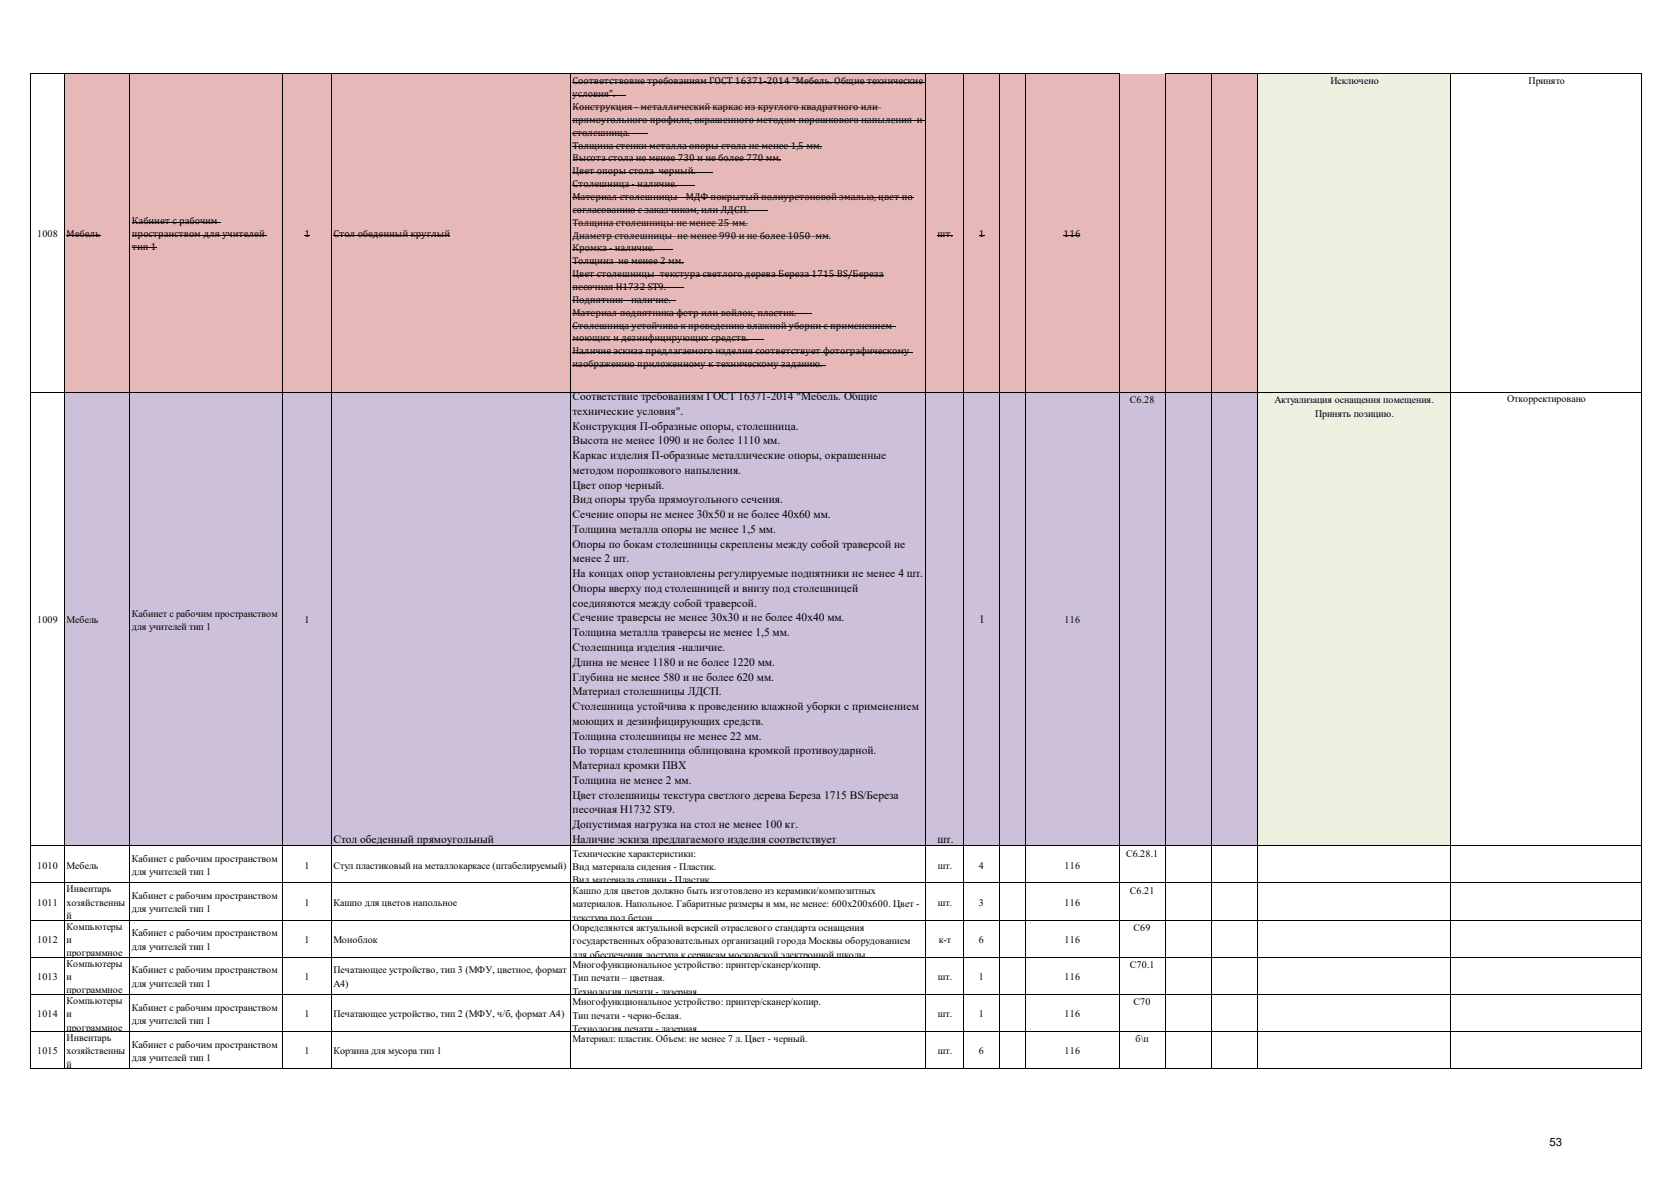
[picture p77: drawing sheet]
<svg xmlns="http://www.w3.org/2000/svg" width="297mm" height="210mm" viewBox="0 0 297 210" stroke-linecap="round" stroke-linejoin="round" font-family="sans-serif">
<defs><g id="words">
<g font-size="2">
<text x="101.8" y="71.1">Соответствие требованиям ГОСТ 16371-2014 &quot;Мебель. Общие</text>
<text x="101.8" y="73.7">технические условия&quot;.</text>
<text x="101.8" y="76.4">Конструкция П-образные опоры, столешница.</text>
<text x="101.8" y="79">Высота не менее 1090 и не более 1110 мм.</text>
<text x="101.8" y="81.6">Каркас изделия П-образные металлические опоры, окрашенные</text>
<text x="101.8" y="84.3">методом порошкового напыления.</text>
<text x="101.8" y="86.9">Цвет опор черный.</text>
<text x="101.8" y="89.5">Вид опоры труба прямоугольного сечения.</text>
<text x="101.8" y="92.1">Сечение опоры не менее 30х50 и не более 40х60 мм.</text>
<text x="101.8" y="94.8">Толщина металла опоры не менее 1,5 мм.</text>
<text x="101.8" y="97.4">Опоры по бокам столешницы скреплены между собой траверсой не</text>
<text x="101.8" y="100">менее 2 шт.</text>
<text x="101.8" y="105.2">Опоры вверху под столешницей и внизу под столешницей</text>
<text x="101.8" y="107.9">соединяются между собой траверсой.</text>
<text x="101.8" y="102.6">На концах опор установлены регулируемые подпятники не менее 4 шт.</text>
<text x="101.8" y="110.5">Сечение траверсы не менее 30х30 и не более 40х40 мм.</text>
<text x="101.8" y="113.1">Толщина металла траверсы не менее 1,5 мм.</text>
<text x="174.1" y="110.7">1</text>
<text x="101.8" y="115.7">Столешница изделия -наличие.</text>
<text x="101.8" y="118.4">Длина не менее 1180 и не более 1220 мм.</text>
<text x="101.8" y="121">Глубина не менее 580 и не более 620 мм.</text>
<text x="101.8" y="123.6">Материал столешницы ЛДСП.</text>
<text x="101.8" y="126.2">Столешница устойчива к проведению влажной уборки с применением</text>
<text x="101.8" y="128.9">моющих и дезинфицирующих средств.</text>
<text x="101.8" y="131.5">Толщина столешницы не менее 22 мм.</text>
<text x="101.8" y="134.1">По торцам столешница облицована кромкой противоударной.</text>
<text x="101.8" y="136.7">Материал кромки ПВХ</text>
<text x="101.8" y="139.4">Толщина не менее 2 мм.</text>
<text x="101.8" y="142">Цвет столешницы текстура светлого дерева Береза 1715 BS/Береза</text>
<text x="59.3" y="149.9">Стол обеденный прямоугольный</text>
<text x="101.8" y="149.9">Наличие эскиза предлагаемого изделия соответствует</text>
<text x="101.8" y="144.6">песочная H1732 ST9.</text>
<text x="101.8" y="147.3">Допустимая нагрузка на стол не менее 100 кг.</text>
<text x="166.6" y="149.9">шт.</text>
<text x="275.4" y="203.8">53</text>
</g>
<g font-size="1.8">
<text x="101.8" y="15">Соответствовие требованиям ГОСТ 16371-2014 &quot;Мебель. Общие технические</text>
<text x="101.8" y="17.3">условия&quot;.</text>
<text x="236.5" y="14.9">Исключено</text>
<text x="271.7" y="14.9">Принято</text>
<text x="101.8" y="19.6">Конструкция - металлический каркас из круглого квадратного или</text>
<text x="101.8" y="21.8">прямоугольного профиля, окрашенного методом порошкового напыления и</text>
<text x="101.8" y="24.1">столешница.</text>
<text x="101.8" y="26.4">Толщина стенки металла опоры стола не менее 1,5 мм.</text>
<text x="101.8" y="28.7">Высота стола не менее 730 и не более 770 мм.</text>
<text x="101.8" y="31">Цвет опоры стола черный.</text>
<text x="101.8" y="33.3">Столешница - наличие.</text>
<text x="101.8" y="35.6">Материал столешницы - МДФ покрытый полиуретоновой эмалью, цвет по</text>
<text x="23.4" y="39.9">Кабинет с рабочим</text>
<text x="101.8" y="37.9">согласованию с заказчиком, или ЛДСП.</text>
<text x="101.8" y="40.1">Толщина столешницы не менее 25 мм.</text>
<text x="6.6" y="42.2">1008</text>
<text x="11.8" y="42.2">Мебель</text>
<text x="23.4" y="42.2">пространством для учителей</text>
<text x="23.4" y="44.5">тип 1</text>
<text x="54.1" y="42.2">1</text>
<text x="59.3" y="42.2">Стол обеденный круглый</text>
<text x="101.8" y="47">Толщина не менее 2 мм.</text>
<text x="101.8" y="42.4">Диаметр столешницы не менее 990 и не более 1050 мм.</text>
<text x="101.8" y="44.7">Кромка - наличие.</text>
<text x="166.6" y="42.2">шт.</text>
<text x="174" y="42.2">1</text>
<text x="189.1" y="42.2">116</text>
<text x="101.8" y="53.9">Подпятник - наличие.</text>
<text x="101.8" y="51.6">песочная H1732 ST9.</text>
<text x="101.8" y="49.3">Цвет столешницы текстура светлого дерева Береза 1715 BS/Береза</text>
<text x="101.8" y="58.4">Столешница устойчива к проведению влажной уборки с применением</text>
<text x="101.8" y="56.1">Материал подпятника фетр или войлок, пластик.</text>
<text x="101.8" y="63">Наличие эскиза предлагаемого изделия соответствует фотографическому</text>
<text x="101.8" y="65.3">изображению приложенному к техническому заданию.</text>
<text x="101.8" y="60.7">моющих и дезинфицирующих средств.</text>
<text x="200.8" y="71.7">С6.28</text>
<text x="226.6" y="71.7">Актуализация оснащения помещения.</text>
<text x="267.9" y="71.5">Откорректировано</text>
<text x="233.8" y="74.1">Принять позицию.</text>
<text x="6.6" y="110.8">1009</text>
<text x="11.8" y="110.8">Мебель</text>
<text x="23.4" y="109.6">Кабинет с рабочим пространством</text>
<text x="23.4" y="112">для учителей тип 1</text>
<text x="54.1" y="110.8">1</text>
<text x="189.2" y="110.8">116</text>
<text x="6.6" y="154.4">1010</text>
<text x="11.8" y="154.4">Мебель</text>
<text x="23.4" y="153.3">Кабинет с рабочим пространством</text>
<text x="23.4" y="155.6">для учителей тип 1</text>
<text x="54.1" y="154.4">1</text>
<text x="59.3" y="154.4">Стул пластиковый на металлокаркасе (штабелируемый)</text>
<text x="101.8" y="152.3">Технические характеристики:</text>
<text x="101.8" y="154.7">Вид материала сидения - Пластик.</text>
<text x="166.7" y="154.4">шт.</text>
<text x="174" y="154.4">4</text>
<text x="189.2" y="154.4">116</text>
<text x="200.1" y="152.3">С6.28.1</text>
<text x="6.6" y="161">1011</text>
<text x="11.8" y="158.7">Инвентарь</text>
<text x="11.8" y="161">хозяйственны</text>
<text x="23.4" y="159.9">Кабинет с рабочим пространством</text>
<text x="54.1" y="161">1</text>
<text x="59.3" y="161">Кашпо для цветов напольное</text>
<text x="101.8" y="157.1">Вид материала спинки - Пластик</text>
<text x="101.8" y="158.9">Кашпо для цветов должно быть изготовлено из керамики/композитных</text>
<text x="101.8" y="161.3">материалов. Напольное. Габаритные размеры в мм, не менее: 600х200х600. Цвет -</text>
<text x="166.7" y="161">шт.</text>
<text x="174" y="161">3</text>
<text x="189.2" y="161">116</text>
<text x="200.8" y="158.9">С6.21</text>
<text x="6.6" y="167.6">1012</text>
<text x="11.8" y="163.4">й</text>
<text x="11.8" y="165.3">Компьютеры</text>
<text x="11.8" y="167.6">и</text>
<text x="23.4" y="162.2">для учителей тип 1</text>
<text x="23.4" y="166.5">Кабинет с рабочим пространством</text>
<text x="54.1" y="167.6">1</text>
<text x="59.3" y="167.6">Моноблок</text>
<text x="101.8" y="163.7">текстура под бетон</text>
<text x="101.8" y="165.5">Определяются актуальной версией отраслевого стандарта оснащения</text>
<text x="101.8" y="167.9">государственных образовательных организаций города Москвы оборудованием</text>
<text x="166.9" y="167.6">к-т</text>
<text x="174" y="167.6">6</text>
<text x="189.2" y="167.6">116</text>
<text x="201.5" y="165.5">С69</text>
<text x="11.8" y="170">программное</text>
<text x="11.8" y="171.9">Компьютеры</text>
<text x="23.4" y="168.8">для учителей тип 1</text>
<text x="23.4" y="173.1">Кабинет с рабочим пространством</text>
<text x="59.3" y="173.1">Печатающее устройство, тип 3 (МФУ, цветное, формат</text>
<text x="101.8" y="170.3">для обеспечения доступа к сервисам московской электронной школы</text>
<text x="101.8" y="172.1">Многофункциональное устройство: принтер/сканер/копир.</text>
<text x="200.8" y="172.1">С70.1</text>
<text x="6.6" y="174.2">1013</text>
<text x="11.8" y="174.2">и</text>
<text x="11.8" y="176.6">программное</text>
<text x="11.8" y="178.5">Компьютеры</text>
<text x="23.4" y="175.4">для учителей тип 1</text>
<text x="23.4" y="179.7">Кабинет с рабочим пространством</text>
<text x="54.1" y="174.2">1</text>
<text x="59.3" y="175.4">А4)</text>
<text x="101.8" y="176.9">Технология печати - лазерная</text>
<text x="101.8" y="174.5">Тип печати – цветная.</text>
<text x="101.8" y="178.7">Многофункциональное устройство: принтер/сканер/копир.</text>
<text x="166.7" y="174.2">шт.</text>
<text x="174" y="174.2">1</text>
<text x="189.2" y="174.2">116</text>
<text x="201.5" y="178.7">С70</text>
<text x="6.6" y="180.9">1014</text>
<text x="11.8" y="180.9">и</text>
<text x="11.8" y="183.2">программное</text>
<text x="11.8" y="185.1">Инвентарь</text>
<text x="23.4" y="182">для учителей тип 1</text>
<text x="54.1" y="180.9">1</text>
<text x="59.3" y="180.9">Печатающее устройство, тип 2 (МФУ, ч/б, формат А4)</text>
<text x="101.8" y="183.5">Технология печати - лазерная</text>
<text x="101.8" y="181.1">Тип печати - черно-белая.</text>
<text x="101.8" y="185.3">Материал: пластик. Объем: не менее 7 л. Цвет - черный.</text>
<text x="166.7" y="180.9">шт.</text>
<text x="174" y="180.9">1</text>
<text x="189.2" y="180.9">116</text>
<text x="201.8" y="185.3">б\п</text>
<text x="6.6" y="187.5">1015</text>
<text x="11.8" y="187.5">хозяйственны</text>
<text x="11.8" y="189.8">й</text>
<text x="23.4" y="186.3">Кабинет с рабочим пространством</text>
<text x="23.4" y="188.6">для учителей тип 1</text>
<text x="54.1" y="187.5">1</text>
<text x="59.3" y="187.5">Корзина для мусора тип 1</text>
<text x="166.7" y="187.5">шт.</text>
<text x="174" y="187.5">6</text>
<text x="189.2" y="187.5">116</text>
</g>
</g></defs>
<path d="M11.4 13.3h212.2v56.6h-212.2z" fill="#e6b8b7"/>
<path d="M223.5 13.3h34.4v56.6h-34.4z" fill="#ebf1de"/>
<path d="M11.4 69.8h212.2v80.7h-212.2z" fill-rule="evenodd" fill="#ccc0da"/>
<path d="M223.5 69.8h34.4v80.7h-34.4z" fill-rule="evenodd" fill="#ebf1de"/>
<g fill="none" stroke="#000" stroke-width=".18">
<path d="M5.5 13v177.1M5.6 13.1h193.4M11.4 13.2v176.9M23 13.2v176.9M50.3 13.2v176.9M58.8 13.2v176.9M101.3 13.2v176.9M101.8 14.6h62.6M101.8 16.9h9.5M101.8 19.2h54.9M164.6 13.2v176.9M171.3 13.2v176.9"/>
<path d="M177.6 13.2v176.9M182.2 13.2v176.9M199 13.2v176.9M207.1 13v177.1M207.2 13.1h84.6M215.3 13.2v176.9M223.5 13.2v176.9M257.8 13.2v176.9M291.8 13.2v176.9M23.4 39.5h15.8M101.8 21.5h62.6M101.8 23.8h13.4"/>
<path d="M101.8 26h44.4M101.8 28.3h36.9M101.8 30.6h24.9M101.8 32.9h21.8M101.8 35.2h60.7M101.8 37.5h34.6M101.8 39.8h31.1M11.8 41.8h6.1M23.4 41.8h24M23.4 44.1h4.4M59.3 41.8h20.7M101.8 55.8h42.6"/>
<path d="M101.8 58h57.5M101.8 42h45.7M101.8 44.3h17.8M101.8 46.6h19.8M101.8 48.9h55.3M101.8 51.2h19.7M101.8 53.5h18.4M166.6 41.8h2.7M189.1 41.8h2.9M5.6 69.8h286.2M101.8 60.3h34.1M101.8 62.6h60.6"/>
<path d="M101.8 64.9h45M5.6 150.4h286.2M5.6 157h286.2M5.6 163.6h286.2M5.6 170.2h286.2M5.6 176.8h286.2M5.6 183.4h286.2M5.6 190h286.2"/>
</g>
<path d="M54.1 41.7l1 .1zM174 41.7l1 .1z" fill="#000"/>
<use href="#words"/>
</svg>
